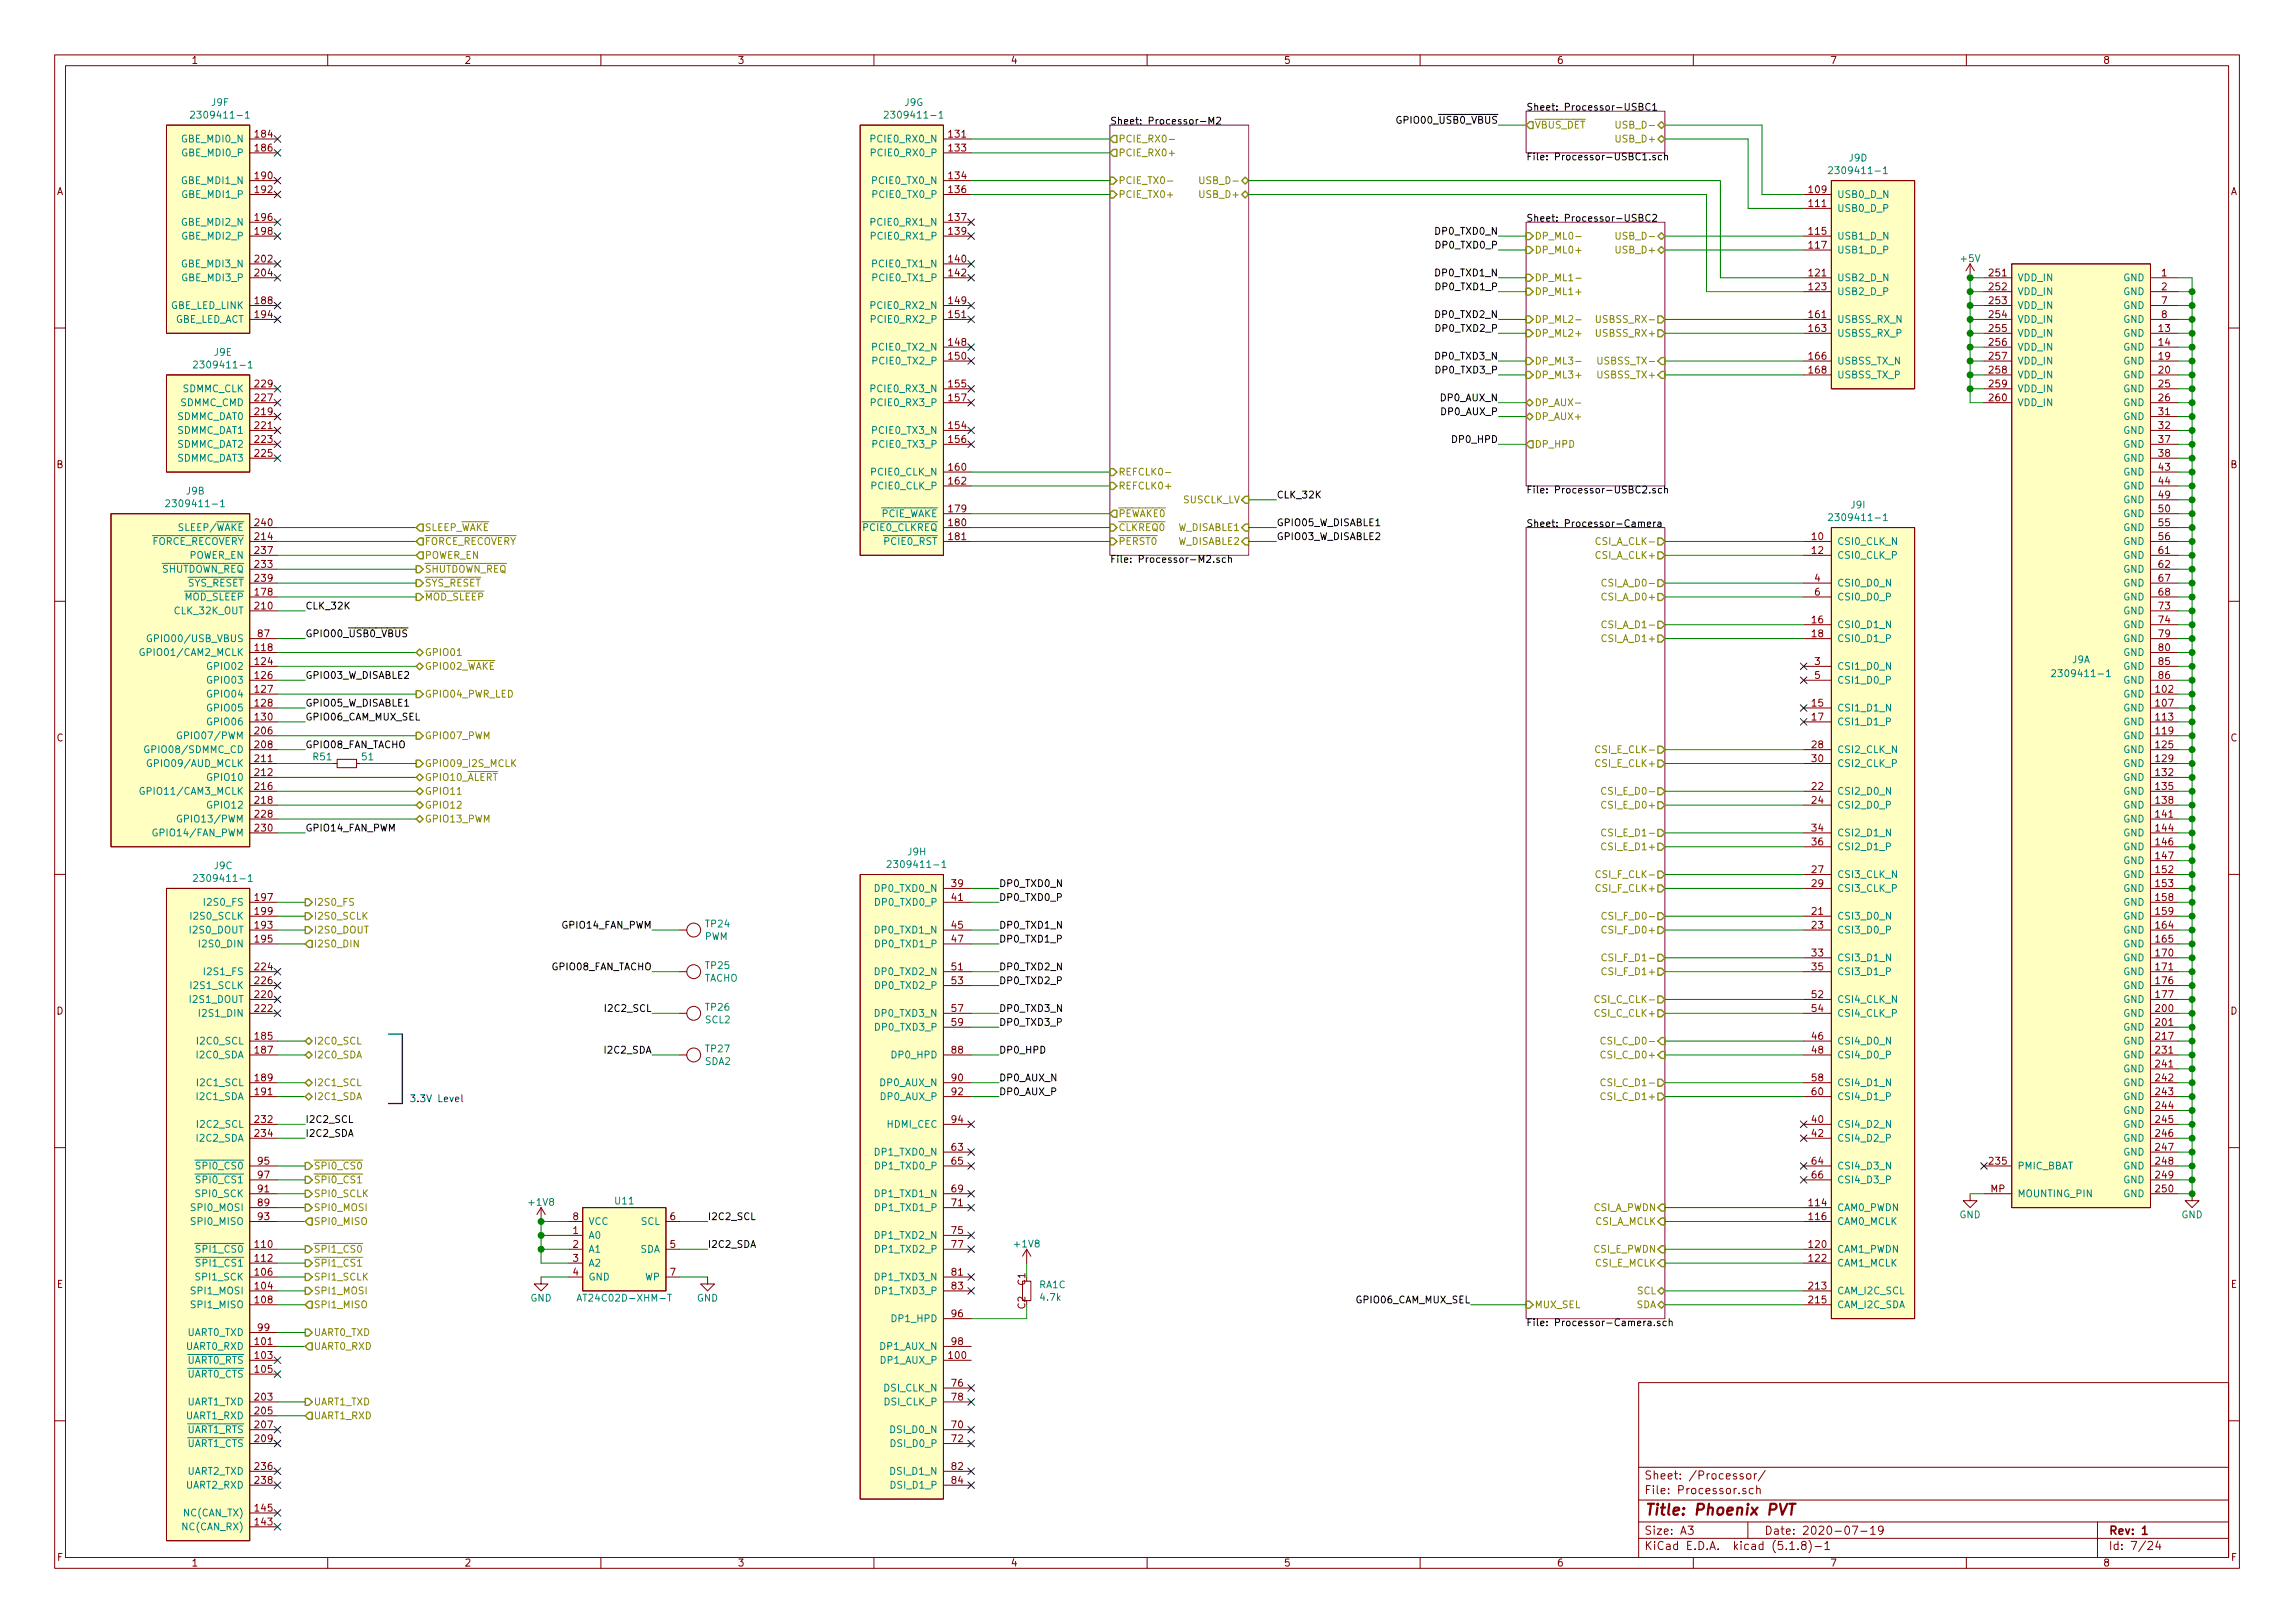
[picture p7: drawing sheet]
<svg xmlns="http://www.w3.org/2000/svg" width="420mm" height="297mm" viewBox="0 0 420 297" stroke-linecap="round" stroke-linejoin="round" font-family="sans-serif">
<defs><g id="words">
<text font-size="2.8" fill="#840000" x="301" y="277.3">Title: Phoenix PVT</text>
<g font-size="2.1" fill="#840000">
<text x="301" y="273.5">File: Processor.sch</text>
<text x="301" y="270.8">Sheet: /Processor/</text>
<text x="301" y="280.9">Size: A3</text>
<text x="323" y="280.9">Date: 2020-07-19</text>
<text x="386" y="280.9">Rev: 1</text>
<text x="301" y="283.7">KiCad E.D.A. kicad (5.1.8)-1</text>
<text x="386" y="283.7">Id: 7/24</text>
</g>
<g font-size="1.8" fill="#840000">
<text x="35" y="11.7">1</text>
<text x="85" y="11.7">2</text>
<text x="135" y="11.7">3</text>
<text x="185" y="11.7">4</text>
<text x="235" y="11.7">5</text>
<text x="285" y="11.7">6</text>
<text x="335" y="11.7">7</text>
<text x="385" y="11.7">8</text>
<text x="46.8" y="25.2">184</text>
<text x="46.8" y="27.7">186</text>
<text x="173.8" y="25.2">131</text>
<text x="173.8" y="27.7">133</text>
<text x="10.4" y="35.7">A</text>
<text x="46.8" y="32.8">190</text>
<text x="46.8" y="35.3">192</text>
<text x="173.8" y="32.8">134</text>
<text x="173.8" y="35.3">136</text>
<text x="331.3" y="35.3">109</text>
<text x="408.4" y="35.7">A</text>
<text x="46.8" y="40.4">196</text>
<text x="173.8" y="40.4">137</text>
<text x="331.3" y="37.9">111</text>
<text x="46.8" y="43">198</text>
<text x="173.8" y="43">139</text>
<text x="331.3" y="43">115</text>
<text x="331.3" y="45.5">117</text>
<text x="46.8" y="48">202</text>
<text x="46.8" y="50.6">204</text>
<text x="173.8" y="48">140</text>
<text x="173.8" y="50.6">142</text>
<text x="331.3" y="50.6">121</text>
<text x="331.3" y="53.1">123</text>
<text x="364.3" y="50.6">251</text>
<text x="364.3" y="53.1">252</text>
<text x="395.8" y="50.6">1</text>
<text x="395.8" y="53.1">2</text>
<text x="46.8" y="55.7">188</text>
<text x="46.8" y="58.2">194</text>
<text x="173.8" y="55.7">149</text>
<text x="173.8" y="58.2">151</text>
<text x="331.3" y="58.2">161</text>
<text x="364.3" y="55.7">253</text>
<text x="364.3" y="58.2">254</text>
<text x="395.8" y="55.7">7</text>
<text x="395.8" y="58.2">8</text>
<text x="173.8" y="63.3">148</text>
<text x="173.8" y="65.8">150</text>
<text x="331.3" y="60.7">163</text>
<text x="331.3" y="65.8">166</text>
<text x="364.3" y="60.7">255</text>
<text x="364.3" y="63.3">256</text>
<text x="364.3" y="65.8">257</text>
<text x="395.3" y="60.7">13</text>
<text x="395.3" y="63.3">14</text>
<text x="395.3" y="65.8">19</text>
<text x="46.8" y="70.9">229</text>
<text x="173.8" y="70.9">155</text>
<text x="331.3" y="68.4">168</text>
<text x="364.3" y="68.4">258</text>
<text x="364.3" y="70.9">259</text>
<text x="395.3" y="68.4">20</text>
<text x="395.3" y="70.9">25</text>
<text x="46.8" y="76">219</text>
<text x="46.8" y="73.4">227</text>
<text x="173.8" y="73.4">157</text>
<text x="364.3" y="73.4">260</text>
<text x="395.3" y="73.4">26</text>
<text x="395.3" y="76">31</text>
<text x="46.8" y="78.5">221</text>
<text x="46.8" y="81.1">223</text>
<text x="46.8" y="83.6">225</text>
<text x="173.8" y="78.5">154</text>
<text x="173.8" y="81.1">156</text>
<text x="395.3" y="78.5">32</text>
<text x="395.3" y="81.1">37</text>
<text x="395.3" y="83.6">38</text>
<text x="10.4" y="85.7">B</text>
<text x="173.8" y="86.1">160</text>
<text x="173.8" y="88.7">162</text>
<text x="395.3" y="86.1">43</text>
<text x="395.3" y="88.7">44</text>
<text x="408.4" y="85.7">B</text>
<text x="173.8" y="93.8">179</text>
<text x="395.3" y="91.2">49</text>
<text x="395.3" y="93.8">50</text>
<text x="46.8" y="98.8">214</text>
<text x="46.8" y="101.4">237</text>
<text x="46.8" y="96.3">240</text>
<text x="173.8" y="96.3">180</text>
<text x="173.8" y="98.8">181</text>
<text x="331.8" y="98.8">10</text>
<text x="331.8" y="101.4">12</text>
<text x="395.3" y="96.3">55</text>
<text x="395.3" y="98.8">56</text>
<text x="395.3" y="101.4">61</text>
<text x="46.8" y="103.9">233</text>
<text x="46.8" y="106.5">239</text>
<text x="332.3" y="106.5">4</text>
<text x="395.3" y="103.9">62</text>
<text x="395.3" y="106.5">67</text>
<text x="46.8" y="109">178</text>
<text x="46.8" y="111.5">210</text>
<text x="332.3" y="109">6</text>
<text x="395.3" y="109">68</text>
<text x="395.3" y="111.5">73</text>
<text x="46.8" y="119.2">118</text>
<text x="47.3" y="116.6">87</text>
<text x="331.8" y="114.1">16</text>
<text x="331.8" y="116.6">18</text>
<text x="395.3" y="114.1">74</text>
<text x="395.3" y="116.6">79</text>
<text x="395.3" y="119.2">80</text>
<text x="46.8" y="121.7">124</text>
<text x="46.8" y="124.2">126</text>
<text x="332.3" y="121.7">3</text>
<text x="332.3" y="124.2">5</text>
<text x="395.3" y="121.7">85</text>
<text x="395.3" y="124.2">86</text>
<text x="46.8" y="126.8">127</text>
<text x="46.8" y="129.3">128</text>
<text x="46.8" y="131.9">130</text>
<text x="331.8" y="129.3">15</text>
<text x="331.8" y="131.9">17</text>
<text x="394.8" y="126.8">102</text>
<text x="394.8" y="129.3">107</text>
<text x="394.8" y="131.9">113</text>
<text x="10.4" y="135.7">C</text>
<text x="46.8" y="134.4">206</text>
<text x="46.8" y="136.9">208</text>
<text x="331.8" y="136.9">28</text>
<text x="394.8" y="134.4">119</text>
<text x="394.8" y="136.9">125</text>
<text x="408.4" y="135.7">C</text>
<text x="46.8" y="139.5">211</text>
<text x="46.8" y="142">212</text>
<text x="331.8" y="139.5">30</text>
<text x="394.8" y="139.5">129</text>
<text x="394.8" y="142">132</text>
<text x="46.8" y="144.6">216</text>
<text x="46.8" y="147.1">218</text>
<text x="46.8" y="149.6">228</text>
<text x="331.8" y="144.6">22</text>
<text x="331.8" y="147.1">24</text>
<text x="394.8" y="144.6">135</text>
<text x="394.8" y="147.1">138</text>
<text x="394.8" y="149.6">141</text>
<text x="46.8" y="152.2">230</text>
<text x="331.8" y="152.2">34</text>
<text x="331.8" y="154.7">36</text>
<text x="394.8" y="152.2">144</text>
<text x="394.8" y="154.7">146</text>
<text x="331.8" y="159.8">27</text>
<text x="394.8" y="157.3">147</text>
<text x="394.8" y="159.8">152</text>
<text x="46.8" y="164.9">197</text>
<text x="46.8" y="167.4">199</text>
<text x="174.3" y="162.3">39</text>
<text x="174.3" y="164.9">41</text>
<text x="331.8" y="167.4">21</text>
<text x="331.8" y="162.3">29</text>
<text x="394.8" y="162.3">153</text>
<text x="394.8" y="164.9">158</text>
<text x="394.8" y="167.4">159</text>
<text x="46.8" y="170">193</text>
<text x="46.8" y="172.5">195</text>
<text x="174.3" y="170">45</text>
<text x="174.3" y="172.5">47</text>
<text x="331.8" y="170">23</text>
<text x="394.8" y="170">164</text>
<text x="394.8" y="172.5">165</text>
<text x="46.8" y="177.6">224</text>
<text x="174.3" y="177.6">51</text>
<text x="331.8" y="175">33</text>
<text x="331.8" y="177.6">35</text>
<text x="394.8" y="175">170</text>
<text x="394.8" y="177.6">171</text>
<text x="10.4" y="185.7">D</text>
<text x="46.8" y="182.7">220</text>
<text x="46.8" y="185.2">222</text>
<text x="46.8" y="180.1">226</text>
<text x="174.3" y="180.1">53</text>
<text x="174.3" y="185.2">57</text>
<text x="331.8" y="182.7">52</text>
<text x="331.8" y="185.2">54</text>
<text x="394.8" y="180.1">176</text>
<text x="394.8" y="182.7">177</text>
<text x="394.8" y="185.2">200</text>
<text x="408.4" y="185.7">D</text>
<text x="46.8" y="190.3">185</text>
<text x="174.3" y="187.7">59</text>
<text x="331.8" y="190.3">46</text>
<text x="394.8" y="187.7">201</text>
<text x="394.8" y="190.3">217</text>
<text x="46.8" y="192.8">187</text>
<text x="46.8" y="197.9">189</text>
<text x="174.3" y="192.8">88</text>
<text x="174.3" y="197.9">90</text>
<text x="331.8" y="192.8">48</text>
<text x="331.8" y="197.9">58</text>
<text x="394.8" y="192.8">231</text>
<text x="394.8" y="195.4">241</text>
<text x="394.8" y="197.9">242</text>
<text x="46.8" y="200.4">191</text>
<text x="174.3" y="200.4">92</text>
<text x="331.8" y="200.4">60</text>
<text x="394.8" y="200.4">243</text>
<text x="394.8" y="203">244</text>
<text x="46.8" y="205.5">232</text>
<text x="46.8" y="208.1">234</text>
<text x="174.3" y="205.5">94</text>
<text x="331.8" y="205.5">40</text>
<text x="331.8" y="208.1">42</text>
<text x="394.8" y="205.5">245</text>
<text x="394.8" y="208.1">246</text>
<text x="47.3" y="213.1">95</text>
<text x="47.3" y="215.7">97</text>
<text x="174.3" y="210.6">63</text>
<text x="174.3" y="213.1">65</text>
<text x="331.8" y="213.1">64</text>
<text x="331.8" y="215.7">66</text>
<text x="364.3" y="213.1">235</text>
<text x="394.8" y="210.6">247</text>
<text x="394.8" y="213.1">248</text>
<text x="394.8" y="215.7">249</text>
<text x="47.3" y="220.8">89</text>
<text x="47.3" y="218.2">91</text>
<text x="174.3" y="218.2">69</text>
<text x="174.3" y="220.8">71</text>
<text x="331.3" y="220.8">114</text>
<text x="364.4" y="218.2">MP</text>
<text x="394.8" y="218.2">250</text>
<text x="47.3" y="223.3">93</text>
<text x="104.9" y="225.8">1</text>
<text x="104.9" y="223.3">8</text>
<text x="122.7" y="223.3">6</text>
<text x="174.3" y="225.8">75</text>
<text x="331.3" y="223.3">116</text>
<text x="46.8" y="233.5">106</text>
<text x="46.8" y="228.4">110</text>
<text x="46.8" y="230.9">112</text>
<text x="104.9" y="228.4">2</text>
<text x="104.9" y="230.9">3</text>
<text x="104.9" y="233.5">4</text>
<text x="122.7" y="228.4">5</text>
<text x="122.7" y="233.5">7</text>
<text x="174.3" y="228.4">77</text>
<text x="174.3" y="233.5">81</text>
<text x="331.3" y="228.4">120</text>
<text x="331.3" y="230.9">122</text>
<text x="10.4" y="235.7">E</text>
<text x="46.8" y="236">104</text>
<text x="46.8" y="238.5">108</text>
<text x="174.3" y="236">83</text>
<text x="187.7" y="239.5" transform="rotate(-90 187.7 239.5)">C2</text>
<text x="187.7" y="235.2" transform="rotate(-90 187.7 235.2)">C1</text>
<text x="331.3" y="236">213</text>
<text x="331.3" y="238.5">215</text>
<text x="408.4" y="235.7">E</text>
<text x="47.3" y="243.6">99</text>
<text x="174.3" y="241.1">96</text>
<text x="46.8" y="246.2">101</text>
<text x="46.8" y="248.7">103</text>
<text x="46.8" y="251.2">105</text>
<text x="173.8" y="248.7">100</text>
<text x="174.3" y="246.2">98</text>
<text x="46.8" y="256.3">203</text>
<text x="174.3" y="253.8">76</text>
<text x="174.3" y="256.3">78</text>
<text x="46.8" y="258.9">205</text>
<text x="46.8" y="261.4">207</text>
<text x="46.8" y="263.9">209</text>
<text x="174.3" y="261.4">70</text>
<text x="174.3" y="263.9">72</text>
<text x="46.8" y="269">236</text>
<text x="174.3" y="269">82</text>
<text x="46.8" y="271.6">238</text>
<text x="174.3" y="271.6">84</text>
<text x="46.8" y="279.2">143</text>
<text x="46.8" y="276.6">145</text>
<text x="10.5" y="285.7">F</text>
<text x="35" y="286.7">1</text>
<text x="85" y="286.7">2</text>
<text x="135" y="286.7">3</text>
<text x="185" y="286.7">4</text>
<text x="235" y="286.7">5</text>
<text x="285" y="286.7">6</text>
<text x="335" y="286.7">7</text>
<text x="385" y="286.7">8</text>
<text x="408.5" y="285.7">F</text>
</g>
<g font-size="1.8" fill="#008484">
<text x="36.1" y="21.7">2309411-1</text>
<text x="38.8" y="19.4">J9F</text>
<text x="163.1" y="21.7">2309411-1</text>
<text x="165.6" y="19.4">J9G</text>
<text x="33.4" y="26.1">GBE_MDI0_N</text>
<text x="33.5" y="28.6">GBE_MDI0_P</text>
<text x="159.9" y="26.1">PCIE0_RX0_N</text>
<text x="160" y="28.6">PCIE0_RX0_P</text>
<text x="338.5" y="29.6">J9D</text>
<text x="33.4" y="33.7">GBE_MDI1_N</text>
<text x="160.1" y="33.7">PCIE0_TX0_N</text>
<text x="335.9" y="31.9">2309411-1</text>
<text x="33.4" y="41.3">GBE_MDI2_N</text>
<text x="33.5" y="36.2">GBE_MDI1_P</text>
<text x="159.9" y="41.3">PCIE0_RX1_N</text>
<text x="160.2" y="36.2">PCIE0_TX0_P</text>
<text x="336.3" y="36.2">USB0_D_N</text>
<text x="336.3" y="38.8">USB0_D_P</text>
<text x="33.5" y="43.9">GBE_MDI2_P</text>
<text x="160" y="43.9">PCIE0_RX1_P</text>
<text x="336.3" y="43.9">USB1_D_N</text>
<text x="336.3" y="46.4">USB1_D_P</text>
<text x="359.1" y="48">+5V</text>
<text x="33.4" y="48.9">GBE_MDI3_N</text>
<text x="33.5" y="51.5">GBE_MDI3_P</text>
<text x="160.1" y="48.9">PCIE0_TX1_N</text>
<text x="160.2" y="51.5">PCIE0_TX1_P</text>
<text x="336.3" y="51.5">USB2_D_N</text>
<text x="369.3" y="51.5">VDD_IN</text>
<text x="388.7" y="51.5">GND</text>
<text x="31.2" y="56.6">GBE_LED_LINK</text>
<text x="31.7" y="59.1">GBE_LED_ACT</text>
<text x="159.9" y="56.6">PCIE0_RX2_N</text>
<text x="160" y="59.1">PCIE0_RX2_P</text>
<text x="336.3" y="54">USB2_D_P</text>
<text x="336.3" y="59.1">USBSS_RX_N</text>
<text x="369.3" y="54">VDD_IN</text>
<text x="369.3" y="56.6">VDD_IN</text>
<text x="369.3" y="59.1">VDD_IN</text>
<text x="388.7" y="54">GND</text>
<text x="388.7" y="56.6">GND</text>
<text x="388.7" y="59.1">GND</text>
<text x="39.2" y="65.1">J9E</text>
<text x="160.1" y="64.2">PCIE0_TX2_N</text>
<text x="336.3" y="61.6">USBSS_RX_P</text>
<text x="369.3" y="61.6">VDD_IN</text>
<text x="369.3" y="64.2">VDD_IN</text>
<text x="388.7" y="61.6">GND</text>
<text x="388.7" y="64.2">GND</text>
<text x="33.4" y="71.8">SDMMC_CLK</text>
<text x="36.6" y="67.4">2309411-1</text>
<text x="159.9" y="71.8">PCIE0_RX3_N</text>
<text x="160.2" y="66.7">PCIE0_TX2_P</text>
<text x="336.3" y="66.7">USBSS_TX_N</text>
<text x="336.3" y="69.3">USBSS_TX_P</text>
<text x="369.3" y="66.7">VDD_IN</text>
<text x="369.3" y="69.3">VDD_IN</text>
<text x="369.3" y="71.8">VDD_IN</text>
<text x="388.7" y="66.7">GND</text>
<text x="388.7" y="69.3">GND</text>
<text x="388.7" y="71.8">GND</text>
<text x="32.4" y="76.9">SDMMC_DAT0</text>
<text x="33" y="74.3">SDMMC_CMD</text>
<text x="160" y="74.3">PCIE0_RX3_P</text>
<text x="369.3" y="74.3">VDD_IN</text>
<text x="388.7" y="74.3">GND</text>
<text x="388.7" y="76.9">GND</text>
<text x="32.4" y="79.4">SDMMC_DAT1</text>
<text x="32.4" y="82">SDMMC_DAT2</text>
<text x="160.1" y="79.4">PCIE0_TX3_N</text>
<text x="160.2" y="82">PCIE0_TX3_P</text>
<text x="388.7" y="79.4">GND</text>
<text x="388.7" y="82">GND</text>
<text x="32.4" y="84.5">SDMMC_DAT3</text>
<text x="159.7" y="87">PCIE0_CLK_N</text>
<text x="159.8" y="89.6">PCIE0_CLK_P</text>
<text x="388.7" y="84.5">GND</text>
<text x="388.7" y="87">GND</text>
<text x="388.7" y="89.6">GND</text>
<text x="31.5" y="92.8">2309411-1</text>
<text x="34.1" y="90.5">J9B</text>
<text x="161.2" y="94.7">PCIE_WAKE</text>
<text x="335.9" y="95.4">2309411-1</text>
<text x="338.9" y="93.1">J9I</text>
<text x="388.7" y="92.1">GND</text>
<text x="388.7" y="94.7">GND</text>
<text x="27.6" y="99.7">FORCE_RECOVERY</text>
<text x="33" y="97.2">SLEEP/WAKE</text>
<text x="158.1" y="97.2">PCIE0_CLKREQ</text>
<text x="162.1" y="99.7">PCIE0_RST</text>
<text x="336.3" y="99.7">CSI0_CLK_N</text>
<text x="388.7" y="97.2">GND</text>
<text x="388.7" y="99.7">GND</text>
<text x="29.5" y="104.8">SHUTDOWN_REQ</text>
<text x="34.3" y="107.4">SYS_RESET</text>
<text x="34.6" y="102.3">POWER_EN</text>
<text x="336.3" y="102.3">CSI0_CLK_P</text>
<text x="336.3" y="107.4">CSI0_D0_N</text>
<text x="388.7" y="102.3">GND</text>
<text x="388.7" y="104.8">GND</text>
<text x="388.7" y="107.4">GND</text>
<text x="32.1" y="112.4">CLK_32K_OUT</text>
<text x="33.8" y="109.9">MOD_SLEEP</text>
<text x="336.3" y="109.9">CSI0_D0_P</text>
<text x="388.7" y="109.9">GND</text>
<text x="388.7" y="112.4">GND</text>
<text x="28.2" y="117.5">GPIO00/USB_VBUS</text>
<text x="336.3" y="115">CSI0_D1_N</text>
<text x="336.3" y="117.5">CSI0_D1_P</text>
<text x="388.7" y="115">GND</text>
<text x="388.7" y="117.5">GND</text>
<text x="26.7" y="120.1">GPIO01/CAM2_MCLK</text>
<text x="38.3" y="122.6">GPIO02</text>
<text x="38.3" y="125.1">GPIO03</text>
<text x="336.3" y="122.6">CSI1_D0_N</text>
<text x="336.3" y="125.1">CSI1_D0_P</text>
<text x="376.8" y="123.9">2309411-1</text>
<text x="379.4" y="121.4">J9A</text>
<text x="388.7" y="120.1">GND</text>
<text x="388.7" y="122.6">GND</text>
<text x="388.7" y="125.1">GND</text>
<text x="38.3" y="127.7">GPIO04</text>
<text x="38.3" y="130.2">GPIO05</text>
<text x="336.3" y="130.2">CSI1_D1_N</text>
<text x="388.7" y="127.7">GND</text>
<text x="388.7" y="130.2">GND</text>
<text x="27.6" y="137.8">GPIO08/SDMMC_CD</text>
<text x="33.5" y="135.3">GPIO07/PWM</text>
<text x="38.3" y="132.8">GPIO06</text>
<text x="336.3" y="132.8">CSI1_D1_P</text>
<text x="336.3" y="137.8">CSI2_CLK_N</text>
<text x="388.7" y="132.8">GND</text>
<text x="388.7" y="135.3">GND</text>
<text x="388.7" y="137.8">GND</text>
<text x="27.9" y="140.4">GPIO09/AUD_MCLK</text>
<text x="38.3" y="142.9">GPIO10</text>
<text x="57.4" y="139.2">R51</text>
<text x="66.3" y="139.2">51</text>
<text x="336.3" y="140.4">CSI2_CLK_P</text>
<text x="388.7" y="140.4">GND</text>
<text x="388.7" y="142.9">GND</text>
<text x="26.7" y="145.5">GPIO11/CAM3_MCLK</text>
<text x="38.3" y="148">GPIO12</text>
<text x="336.3" y="145.5">CSI2_D0_N</text>
<text x="336.3" y="148">CSI2_D0_P</text>
<text x="388.7" y="145.5">GND</text>
<text x="388.7" y="148">GND</text>
<text x="28.9" y="153.1">GPIO14/FAN_PWM</text>
<text x="33.5" y="150.5">GPIO13/PWM</text>
<text x="336.3" y="153.1">CSI2_D1_N</text>
<text x="336.3" y="155.6">CSI2_D1_P</text>
<text x="388.7" y="150.5">GND</text>
<text x="388.7" y="153.1">GND</text>
<text x="388.7" y="155.6">GND</text>
<text x="36.6" y="161.4">2309411-1</text>
<text x="39.2" y="159.1">J9C</text>
<text x="163.6" y="158.9">2309411-1</text>
<text x="166.2" y="156.6">J9H</text>
<text x="336.3" y="160.7">CSI3_CLK_N</text>
<text x="388.7" y="158.2">GND</text>
<text x="388.7" y="160.7">GND</text>
<text x="37.8" y="165.8">I2S0_FS</text>
<text x="160.5" y="163.2">DP0_TXD0_N</text>
<text x="160.6" y="165.8">DP0_TXD0_P</text>
<text x="336.3" y="163.2">CSI3_CLK_P</text>
<text x="388.7" y="163.2">GND</text>
<text x="388.7" y="165.8">GND</text>
<text x="35.1" y="170.9">I2S0_DOUT</text>
<text x="35.3" y="168.3">I2S0_SCLK</text>
<text x="37" y="173.4">I2S0_DIN</text>
<text x="129" y="172">PWM</text>
<text x="129.3" y="169.7">TP24</text>
<text x="160.5" y="170.9">DP0_TXD1_N</text>
<text x="160.6" y="173.4">DP0_TXD1_P</text>
<text x="336.3" y="168.3">CSI3_D0_N</text>
<text x="336.3" y="170.9">CSI3_D0_P</text>
<text x="388.7" y="168.3">GND</text>
<text x="388.7" y="170.9">GND</text>
<text x="388.7" y="173.4">GND</text>
<text x="37.8" y="178.5">I2S1_FS</text>
<text x="128.9" y="179.7">TACHO</text>
<text x="129.3" y="177.4">TP25</text>
<text x="160.5" y="178.5">DP0_TXD2_N</text>
<text x="336.3" y="175.9">CSI3_D1_N</text>
<text x="336.3" y="178.5">CSI3_D1_P</text>
<text x="388.7" y="175.9">GND</text>
<text x="388.7" y="178.5">GND</text>
<text x="35.1" y="183.6">I2S1_DOUT</text>
<text x="35.3" y="181">I2S1_SCLK</text>
<text x="129.3" y="185">TP26</text>
<text x="160.6" y="181">DP0_TXD2_P</text>
<text x="336.3" y="183.6">CSI4_CLK_N</text>
<text x="388.7" y="181">GND</text>
<text x="388.7" y="183.6">GND</text>
<text x="36.4" y="191.2">I2C0_SCL</text>
<text x="37" y="186.1">I2S1_DIN</text>
<text x="129.2" y="187.3">SCL2</text>
<text x="160.5" y="186.1">DP0_TXD3_N</text>
<text x="160.6" y="188.6">DP0_TXD3_P</text>
<text x="336.3" y="191.2">CSI4_D0_N</text>
<text x="336.3" y="186.1">CSI4_CLK_P</text>
<text x="388.7" y="186.1">GND</text>
<text x="388.7" y="188.6">GND</text>
<text x="388.7" y="191.2">GND</text>
<text x="36.2" y="193.7">I2C0_SDA</text>
<text x="129.1" y="194.9">SDA2</text>
<text x="129.3" y="192.6">TP27</text>
<text x="163.6" y="193.7">DP0_HPD</text>
<text x="336.3" y="193.7">CSI4_D0_P</text>
<text x="388.7" y="193.7">GND</text>
<text x="388.7" y="196.3">GND</text>
<text x="36.2" y="201.3">I2C1_SDA</text>
<text x="36.4" y="198.8">I2C1_SCL</text>
<text x="161.3" y="198.8">DP0_AUX_N</text>
<text x="161.4" y="201.3">DP0_AUX_P</text>
<text x="336.3" y="198.8">CSI4_D1_N</text>
<text x="336.3" y="201.3">CSI4_D1_P</text>
<text x="388.7" y="198.8">GND</text>
<text x="388.7" y="201.3">GND</text>
<text x="388.7" y="203.9">GND</text>
<text x="36.2" y="209">I2C2_SDA</text>
<text x="36.4" y="206.4">I2C2_SCL</text>
<text x="162.5" y="206.4">HDMI_CEC</text>
<text x="336.3" y="206.4">CSI4_D2_N</text>
<text x="336.3" y="209">CSI4_D2_P</text>
<text x="388.7" y="206.4">GND</text>
<text x="388.7" y="209">GND</text>
<text x="36.4" y="214">SPI0_CS0</text>
<text x="160.5" y="211.5">DP1_TXD0_N</text>
<text x="160.6" y="214">DP1_TXD0_P</text>
<text x="336.3" y="214">CSI4_D3_N</text>
<text x="369.3" y="214">PMIC_BBAT</text>
<text x="388.7" y="211.5">GND</text>
<text x="388.7" y="214">GND</text>
<text x="35.4" y="221.7">SPI0_MOSI</text>
<text x="36.1" y="219.1">SPI0_SCK</text>
<text x="36.4" y="216.6">SPI0_CS1</text>
<text x="97" y="220.7">+1V8</text>
<text x="112.7" y="220.4">U11</text>
<text x="160.5" y="219.1">DP1_TXD1_N</text>
<text x="160.6" y="221.7">DP1_TXD1_P</text>
<text x="336.3" y="221.7">CAM0_PWDN</text>
<text x="336.3" y="216.6">CSI4_D3_P</text>
<text x="369.3" y="219.1">MOUNTING_PIN</text>
<text x="388.7" y="216.6">GND</text>
<text x="388.7" y="219.1">GND</text>
<text x="35.4" y="224.2">SPI0_MISO</text>
<text x="107.7" y="226.7">A0</text>
<text x="107.7" y="224.2">VCC</text>
<text x="117.4" y="224.2">SCL</text>
<text x="160.5" y="226.7">DP1_TXD2_N</text>
<text x="336.3" y="224.2">CAM0_MCLK</text>
<text x="358.7" y="223">GND</text>
<text x="399.4" y="223">GND</text>
<text x="36.4" y="229.3">SPI1_CS0</text>
<text x="36.4" y="231.8">SPI1_CS1</text>
<text x="107.7" y="229.3">A1</text>
<text x="107.7" y="231.8">A2</text>
<text x="117.2" y="229.3">SDA</text>
<text x="160.6" y="229.3">DP1_TXD2_P</text>
<text x="185.9" y="228.3">+1V8</text>
<text x="336.3" y="229.3">CAM1_PWDN</text>
<text x="336.3" y="231.8">CAM1_MCLK</text>
<text x="35.4" y="236.9">SPI1_MOSI</text>
<text x="35.4" y="239.4">SPI1_MISO</text>
<text x="36.1" y="234.4">SPI1_SCK</text>
<text x="97.1" y="238.2">GND</text>
<text x="106.8" y="238.2">AT24C02D-XHM-T</text>
<text x="107.7" y="234.4">GND</text>
<text x="118.1" y="234.4">WP</text>
<text x="127.6" y="238.2">GND</text>
<text x="160.5" y="234.4">DP1_TXD3_N</text>
<text x="160.6" y="236.9">DP1_TXD3_P</text>
<text x="190.3" y="235.8">RA1C</text>
<text x="190.6" y="238.1">4.7k</text>
<text x="336.3" y="236.9">CAM_I2C_SCL</text>
<text x="336.3" y="239.4">CAM_I2C_SDA</text>
<text x="34.3" y="244.5">UART0_TXD</text>
<text x="163.6" y="242">DP1_HPD</text>
<text x="34.1" y="247.1">UART0_RXD</text>
<text x="34.3" y="249.6">UART0_RTS</text>
<text x="161.3" y="247.1">DP1_AUX_N</text>
<text x="161.4" y="249.6">DP1_AUX_P</text>
<text x="34.3" y="252.1">UART0_CTS</text>
<text x="34.3" y="257.2">UART1_TXD</text>
<text x="161.9" y="254.7">DSI_CLK_N</text>
<text x="162" y="257.2">DSI_CLK_P</text>
<text x="34.1" y="259.8">UART1_RXD</text>
<text x="34.3" y="262.3">UART1_RTS</text>
<text x="163.2" y="262.3">DSI_D0_N</text>
<text x="34.3" y="264.8">UART1_CTS</text>
<text x="34.3" y="269.9">UART2_TXD</text>
<text x="163.2" y="269.9">DSI_D1_N</text>
<text x="163.3" y="264.8">DSI_D0_P</text>
<text x="34.1" y="272.5">UART2_RXD</text>
<text x="163.3" y="272.5">DSI_D1_P</text>
<text x="33.7" y="280.1">NC(CAN_RX)</text>
<text x="33.9" y="277.5">NC(CAN_TX)</text>
</g>
<g font-size="1.8">
<text x="203.2" y="22.8">Sheet: Processor-M2</text>
<text x="256.3" y="22.6">GPIO00_USB0_VBUS</text>
<text x="279.4" y="20.3">Sheet: Processor-USBC1</text>
<text x="279.4" y="29.3">File: Processor-USBC1.sch</text>
<text x="279.4" y="40.6">Sheet: Processor-USBC2</text>
<text x="263.1" y="43">DP0_TXD0_N</text>
<text x="263.2" y="45.5">DP0_TXD0_P</text>
<text x="263.1" y="50.6">DP0_TXD1_N</text>
<text x="263.2" y="53.1">DP0_TXD1_P</text>
<text x="263.1" y="58.2">DP0_TXD2_N</text>
<text x="263.1" y="65.8">DP0_TXD3_N</text>
<text x="263.2" y="60.7">DP0_TXD2_P</text>
<text x="263.2" y="68.4">DP0_TXD3_P</text>
<text x="263.9" y="73.4">DP0_AUX_N</text>
<text x="264" y="76">DP0_AUX_P</text>
<text x="266.2" y="81.1">DP0_HPD</text>
<text x="233.7" y="91.2">CLK_32K</text>
<text x="279.4" y="90.3">File: Processor-USBC2.sch</text>
<text x="233.7" y="98.8">GPIO03_W_DISABLE2</text>
<text x="233.7" y="96.3">GPIO05_W_DISABLE1</text>
<text x="279.4" y="96.5">Sheet: Processor-Camera</text>
<text x="203.2" y="103">File: Processor-M2.sch</text>
<text x="55.9" y="111.5">CLK_32K</text>
<text x="55.9" y="116.6">GPIO00_USB0_VBUS</text>
<text x="55.9" y="124.2">GPIO03_W_DISABLE2</text>
<text x="55.9" y="131.9">GPIO06_CAM_MUX_SEL</text>
<text x="55.9" y="129.3">GPIO05_W_DISABLE1</text>
<text x="55.9" y="136.9">GPIO08_FAN_TACHO</text>
<text x="55.9" y="152.2">GPIO14_FAN_PWM</text>
<text x="182.9" y="164.9">DP0_TXD0_P</text>
<text x="182.9" y="162.3">DP0_TXD0_N</text>
<text x="103.1" y="170">GPIO14_FAN_PWM</text>
<text x="182.9" y="172.5">DP0_TXD1_P</text>
<text x="182.9" y="170">DP0_TXD1_N</text>
<text x="101.1" y="177.6">GPIO08_FAN_TACHO</text>
<text x="182.9" y="177.6">DP0_TXD2_N</text>
<text x="111.1" y="185.2">I2C2_SCL</text>
<text x="182.9" y="185.2">DP0_TXD3_N</text>
<text x="182.9" y="180.1">DP0_TXD2_P</text>
<text x="182.9" y="187.7">DP0_TXD3_P</text>
<text x="110.9" y="192.8">I2C2_SDA</text>
<text x="182.9" y="197.9">DP0_AUX_N</text>
<text x="182.9" y="192.8">DP0_HPD</text>
<text x="182.9" y="200.4">DP0_AUX_P</text>
<text x="55.9" y="208.1">I2C2_SDA</text>
<text x="55.9" y="205.5">I2C2_SCL</text>
<text x="129.5" y="223.3">I2C2_SCL</text>
<text x="129.5" y="228.4">I2C2_SDA</text>
<text x="248.5" y="238.5">GPIO06_CAM_MUX_SEL</text>
<text x="279.4" y="242.7">File: Processor-Camera.sch</text>
</g>
<g font-size="1.8" fill="#848400">
<text x="280.9" y="23.5">VBUS_DET</text>
<text x="296.7" y="23.5">USB_D-</text>
<text x="204.7" y="28.6">PCIE_RX0+</text>
<text x="204.7" y="26.1">PCIE_RX0-</text>
<text x="296.2" y="26.1">USB_D+</text>
<text x="204.7" y="33.7">PCIE_TX0-</text>
<text x="220.5" y="33.7">USB_D-</text>
<text x="204.7" y="36.2">PCIE_TX0+</text>
<text x="220" y="36.2">USB_D+</text>
<text x="280.9" y="46.4">DP_ML0+</text>
<text x="280.9" y="43.9">DP_ML0-</text>
<text x="296.2" y="46.4">USB_D+</text>
<text x="296.7" y="43.9">USB_D-</text>
<text x="280.9" y="51.5">DP_ML1-</text>
<text x="280.9" y="54">DP_ML1+</text>
<text x="280.9" y="59.1">DP_ML2-</text>
<text x="293.1" y="59.1">USBSS_RX-</text>
<text x="280.9" y="61.6">DP_ML2+</text>
<text x="292.7" y="61.6">USBSS_RX+</text>
<text x="280.9" y="69.3">DP_ML3+</text>
<text x="280.9" y="66.7">DP_ML3-</text>
<text x="292.9" y="69.3">USBSS_TX+</text>
<text x="293.3" y="66.7">USBSS_TX-</text>
<text x="280.9" y="76.9">DP_AUX+</text>
<text x="280.9" y="74.3">DP_AUX-</text>
<text x="280.9" y="82">DP_HPD</text>
<text x="204.7" y="89.6">REFCLK0+</text>
<text x="204.7" y="87">REFCLK0-</text>
<text x="204.7" y="94.7">PEWAKE0</text>
<text x="216.6" y="92.1">SUSCLK_LV</text>
<text x="77.7" y="99.7">FORCE_RECOVERY</text>
<text x="77.7" y="97.2">SLEEP_WAKE</text>
<text x="204.7" y="97.2">CLKREQ0</text>
<text x="204.7" y="99.7">PERST0</text>
<text x="215.7" y="99.7">W_DISABLE2</text>
<text x="215.7" y="97.2">W_DISABLE1</text>
<text x="292.9" y="99.7">CSI_A_CLK-</text>
<text x="77.7" y="107.4">SYS_RESET</text>
<text x="77.7" y="104.8">SHUTDOWN_REQ</text>
<text x="77.7" y="102.3">POWER_EN</text>
<text x="292.4" y="102.3">CSI_A_CLK+</text>
<text x="294.2" y="107.4">CSI_A_D0-</text>
<text x="77.7" y="109.9">MOD_SLEEP</text>
<text x="293.8" y="109.9">CSI_A_D0+</text>
<text x="293.8" y="117.5">CSI_A_D1+</text>
<text x="294.2" y="115">CSI_A_D1-</text>
<text x="77.7" y="120.1">GPIO01</text>
<text x="77.7" y="122.6">GPIO02_WAKE</text>
<text x="77.7" y="127.7">GPIO04_PWR_LED</text>
<text x="77.7" y="135.3">GPIO07_PWM</text>
<text x="293" y="137.8">CSI_E_CLK-</text>
<text x="77.7" y="142.9">GPIO10_ALERT</text>
<text x="77.7" y="140.4">GPIO09_I2S_MCLK</text>
<text x="292.5" y="140.4">CSI_E_CLK+</text>
<text x="77.7" y="145.5">GPIO11</text>
<text x="77.7" y="148">GPIO12</text>
<text x="293.9" y="148">CSI_E_D0+</text>
<text x="294.3" y="145.5">CSI_E_D0-</text>
<text x="77.7" y="150.5">GPIO13_PWM</text>
<text x="293.9" y="155.6">CSI_E_D1+</text>
<text x="294.3" y="153.1">CSI_E_D1-</text>
<text x="293.1" y="160.7">CSI_F_CLK-</text>
<text x="57.4" y="165.8">I2S0_FS</text>
<text x="292.6" y="163.2">CSI_F_CLK+</text>
<text x="57.4" y="173.4">I2S0_DIN</text>
<text x="57.4" y="170.9">I2S0_DOUT</text>
<text x="57.4" y="168.3">I2S0_SCLK</text>
<text x="294" y="170.9">CSI_F_D0+</text>
<text x="294.4" y="168.3">CSI_F_D0-</text>
<text x="294" y="178.5">CSI_F_D1+</text>
<text x="294.4" y="175.9">CSI_F_D1-</text>
<text x="292.9" y="183.6">CSI_C_CLK-</text>
<text x="57.4" y="191.2">I2C0_SCL</text>
<text x="292.4" y="186.1">CSI_C_CLK+</text>
<text x="294.2" y="191.2">CSI_C_D0-</text>
<text x="57.4" y="193.7">I2C0_SDA</text>
<text x="293.8" y="193.7">CSI_C_D0+</text>
<text x="57.4" y="198.8">I2C1_SCL</text>
<text x="57.4" y="201.3">I2C1_SDA</text>
<text x="293.8" y="201.3">CSI_C_D1+</text>
<text x="294.2" y="198.8">CSI_C_D1-</text>
<text x="57.4" y="214">SPI0_CS0</text>
<text x="57.4" y="219.1">SPI0_SCLK</text>
<text x="57.4" y="216.6">SPI0_CS1</text>
<text x="57.4" y="221.7">SPI0_MOSI</text>
<text x="291.7" y="221.7">CSI_A_PWDN</text>
<text x="57.4" y="224.2">SPI0_MISO</text>
<text x="292" y="224.2">CSI_A_MCLK</text>
<text x="57.4" y="229.3">SPI1_CS0</text>
<text x="57.4" y="231.8">SPI1_CS1</text>
<text x="291.8" y="229.3">CSI_E_PWDN</text>
<text x="292.1" y="231.8">CSI_E_MCLK</text>
<text x="57.4" y="239.4">SPI1_MISO</text>
<text x="57.4" y="234.4">SPI1_SCLK</text>
<text x="57.4" y="236.9">SPI1_MOSI</text>
<text x="280.9" y="239.4">MUX_SEL</text>
<text x="299.5" y="239.4">SDA</text>
<text x="299.7" y="236.9">SCL</text>
<text x="57.4" y="244.5">UART0_TXD</text>
<text x="57.4" y="247.1">UART0_RXD</text>
<text x="57.4" y="257.2">UART1_TXD</text>
<text x="57.4" y="259.8">UART1_RXD</text>
</g>
<text font-size="1.8" fill="#0000c2" x="74.9" y="201.7">3.3V Level</text>
</g></defs>
<g fill="none" stroke="#840000" stroke-width=".18">
<path d="M10 10h400v277h-400zM12 12h396v273.1h-396zM60 10v2M110 10v2M160 10v2M210 10v2M260 10v2M310 10v2M360 10v2M30.5 22.9h15.2v38.1h-15.2zM45.7 35.6h5.1M45.7 25.4h5.1"/>
<path d="M45.7 28h5.1M45.7 33.1h5.1M157.5 22.9h15.2v78.7h-15.2zM172.7 35.6h5.1M172.7 25.4h5.1M172.7 28h5.1M172.7 33.1h5.1M330.2 35.6h5.1M330.2 38.1h5.1M335.3 33.1h15.2v38.1h-15.2zM45.7 43.2h5.1M45.7 50.8h5.1"/>
<path d="M45.7 58.5h5.1M45.7 55.9h5.1M45.7 40.7h5.1M45.7 48.3h5.1M172.7 43.2h5.1M172.7 50.8h5.1M172.7 58.5h5.1M172.7 55.9h5.1M172.7 40.7h5.1M172.7 48.3h5.1M330.2 43.2h5.1M330.2 45.8h5.1"/>
<path d="M330.2 50.8h5.1M330.2 53.4h5.1M330.2 58.5h5.1M360.7 48.3l-.8 1.3M360.7 48.3v2.5M360.7 48.3l.7 1.3M363.2 50.8h5.1M363.2 53.4h5.1M363.2 58.5h5.1M363.2 55.9h5.1M368.3 48.3h25.4v172.7h-25.4zM393.7 50.8h5.1"/>
<path d="M393.7 53.4h5.1M393.7 58.5h5.1M393.7 55.9h5.1M10 60h2M30.5 68.6h15.2v17.8h-15.2zM45.7 76.2h5.1M45.7 78.8h5.1M45.7 73.7h5.1M45.7 71.2h5.1M172.7 66.1h5.1M172.7 78.8h5.1M172.7 73.7h5.1"/>
<path d="M172.7 71.2h5.1M172.7 63.5h5.1M330.2 61h5.1M330.2 66.1h5.1M330.2 68.6h5.1M363.2 61h5.1M363.2 66.1h5.1M363.2 68.6h5.1M363.2 73.7h5.1M363.2 71.2h5.1M363.2 63.5h5.1M393.7 61h5.1"/>
<path d="M393.7 66.1h5.1M393.7 68.6h5.1M393.7 76.2h5.1M393.7 78.8h5.1M393.7 73.7h5.1M393.7 71.2h5.1M393.7 63.5h5.1M408 60h2M20.3 94h25.4v61h-25.4zM45.7 99.1h5.1M45.7 96.6h5.1M45.7 81.3h5.1"/>
<path d="M45.7 83.9h5.1M172.7 99.1h5.1M172.7 96.6h5.1M172.7 81.3h5.1M172.7 86.4h5.1M172.7 88.9h5.1M172.7 94h5.1M330.2 99.1h5.1M335.3 96.6h15.2v144.7h-15.2zM393.7 99.1h5.1M393.7 96.6h5.1M393.7 81.3h5.1"/>
<path d="M393.7 83.9h5.1M393.7 86.4h5.1M393.7 88.9h5.1M393.7 91.5h5.1M393.7 94h5.1M10 110h2M45.7 119.4h5.1M45.7 109.3h5.1M45.7 111.8h5.1M45.7 104.2h5.1M45.7 101.6h5.1M45.7 106.7h5.1"/>
<path d="M45.7 116.9h5.1M330.2 109.3h5.1M330.2 101.6h5.1M330.2 106.7h5.1M330.2 116.9h5.1M330.2 114.3h5.1M393.7 119.4h5.1M393.7 109.3h5.1M393.7 111.8h5.1M393.7 104.2h5.1M393.7 101.6h5.1M393.7 106.7h5.1"/>
<path d="M393.7 116.9h5.1M393.7 114.3h5.1M408 110h2M45.7 122h5.1M45.7 124.5h5.1M45.7 127h5.1M45.7 129.6h5.1M45.7 132.1h5.1M45.7 134.7h5.1M45.7 137.2h5.1M45.7 139.7h5.1M61 139.7h.7"/>
<path d="M61.7 139h3.6v1.5h-3.6zM65.3 139.7h.7M330.2 122h5.1M330.2 124.5h5.1M330.2 129.6h5.1M330.2 132.1h5.1M330.2 137.2h5.1M330.2 139.7h5.1M393.7 122h5.1M393.7 124.5h5.1M393.7 127h5.1M393.7 129.6h5.1"/>
<path d="M393.7 132.1h5.1M393.7 134.7h5.1M393.7 137.2h5.1M393.7 139.7h5.1M45.7 142.3h5.1M45.7 144.8h5.1M45.7 147.4h5.1M45.7 149.9h5.1M45.7 152.4h5.1M330.2 144.8h5.1M330.2 147.4h5.1M330.2 152.4h5.1"/>
<path d="M330.2 155h5.1M393.7 142.3h5.1M393.7 144.8h5.1M393.7 147.4h5.1M393.7 149.9h5.1M393.7 152.4h5.1M393.7 155h5.1M393.7 157.5h5.1M10 160h2M30.5 162.6h15.2v119.4h-15.2zM45.7 170.2h5.1M45.7 172.8h5.1"/>
<path d="M45.7 165.1h5.1M45.7 167.7h5.1M45.7 177.8h5.1M124.5 170.2h1.2M124.5 177.8h1.2M157.5 160.1h15.2v114.3h-15.2zM172.7 170.2h5.1M172.7 172.8h5.1M172.7 165.1h5.1M172.7 177.8h5.1M172.7 162.6h5.1M330.2 160.1h5.1"/>
<path d="M330.2 170.2h5.1M330.2 167.7h5.1M330.2 177.8h5.1M330.2 162.6h5.1M330.2 175.3h5.1M393.7 160.1h5.1M393.7 170.2h5.1M393.7 172.8h5.1M393.7 165.1h5.1M393.7 167.7h5.1M393.7 177.8h5.1M393.7 162.6h5.1"/>
<path d="M393.7 175.3h5.1M408 160h2M45.7 190.5h5.1M45.7 193.1h5.1M45.7 198.2h5.1M45.7 182.9h5.1M45.7 185.5h5.1M45.7 180.4h5.1M124.5 193.1h1.2M124.5 185.5h1.2M172.7 193.1h5.1M172.7 198.2h5.1"/>
<path d="M172.7 185.5h5.1M172.7 180.4h5.1M172.7 188h5.1M330.2 190.5h5.1M330.2 193.1h5.1M330.2 198.2h5.1M330.2 182.9h5.1M330.2 185.5h5.1M393.7 190.5h5.1M393.7 193.1h5.1M393.7 198.2h5.1M393.7 182.9h5.1"/>
<path d="M393.7 185.5h5.1M393.7 180.4h5.1M393.7 188h5.1M393.7 195.6h5.1M10 210h2M45.7 200.7h5.1M45.7 205.8h5.1M45.7 208.3h5.1M45.7 218.5h5.1M45.7 213.4h5.1M45.7 215.9h5.1M172.7 200.7h5.1"/>
<path d="M172.7 205.8h5.1M172.7 218.5h5.1M172.7 213.4h5.1M172.7 210.9h5.1M330.2 200.7h5.1M330.2 205.8h5.1M330.2 208.3h5.1M330.2 213.4h5.1M330.2 215.9h5.1M360.7 218.5v1.2h1.2l-1.2 1.3-1.3-1.3h1.3M363.2 218.5h5.1M363.2 213.4h5.1"/>
<path d="M393.7 200.7h5.1M393.7 205.8h5.1M393.7 208.3h5.1M393.7 218.5h5.1M393.7 213.4h5.1M393.7 215.9h5.1M393.7 210.9h5.1M393.7 203.2h5.1M401.3 218.5v1.2h1.3l-1.3 1.3-1.3-1.3h1.3M408 210h2M45.7 236.3h5.1M45.7 233.7h5.1"/>
<path d="M45.7 238.8h5.1M45.7 228.6h5.1M45.7 231.2h5.1M45.7 221h5.1M45.7 223.6h5.1M99.1 233.7v1.3h1.2l-1.2 1.3-1.3-1.3h1.3M99.1 221l-.8 1.3M99.1 221v2.6M99.1 221l.7 1.3M104.1 233.7h2.6M104.1 228.6h2.6M104.1 231.2h2.6"/>
<path d="M104.1 223.6h2.6M104.1 226.1h2.6M106.7 221h15.2v15.3h-15.2zM121.9 233.7h2.6M121.9 228.6h2.6M121.9 223.6h2.6M129.5 233.7v1.3h1.3l-1.3 1.3-1.2-1.3h1.2M172.7 236.3h5.1M172.7 233.7h5.1M172.7 228.6h5.1M172.7 221h5.1M172.7 226.1h5.1"/>
<path d="M187.2 234.5h1.5v3.5h-1.5zM188 228.6l-.8 1.3M188 228.6v2.6M188 228.6l.7 1.3M330.2 236.3h5.1M330.2 238.8h5.1M330.2 228.6h5.1M330.2 231.2h5.1M330.2 221h5.1M330.2 223.6h5.1M45.7 246.4h5.1M45.7 249h5.1"/>
<path d="M45.7 251.5h5.1M45.7 256.6h5.1M45.7 259.1h5.1M45.7 243.9h5.1M172.7 246.4h5.1M172.7 249h5.1M172.7 256.6h5.1M172.7 254h5.1M172.7 241.3h5.1M300 253h108v32.1h-108zM10 260h2M45.7 279.4h5.1"/>
<path d="M45.7 276.9h5.1M45.7 261.7h5.1M45.7 264.2h5.1M45.7 269.3h5.1M45.7 271.8h5.1M172.7 261.7h5.1M172.7 264.2h5.1M172.7 269.3h5.1M172.7 271.8h5.1M300 278.5h108M300 274.5h108M300 268.5h108"/>
<path d="M309 279.3h1l-.5 .6 .4 .1v.7l-.2 .1-.7-.1M319.1 269.8l-.4-.1-.2 .2 .1 .2 .5 .2v.3h-.6M319.6 272.5l-.3-.1-.3 .2 .1 .2 .5 .2v.3h-.6M319.8 269.8l.2-.1 .5 .1v.8l-.3 .1-.4-.1zM320 278.5v3M321 272.5l-.5-.1-.3 .3 .1 .6 .2 .1 .5-.1M321.2 269.7v1M321.6 272.5l.2-.1 .4 .1v.9M321.6 269.7l-.3 .1-.1 .2M321.6 271.9v1.5M323.2 269.1l-1.3 2M339.1 279.3h1l-.6 1.5"/>
<path d="M342.5 279.7l.4-.4v1.5M344.8 279.9l-.4 .3h-.2l-.3-.3v-.3l.1-.2 .4-.1 .3 .2a1.13 1.13 0 0 1-.3 1.2l-.4 .1M384 278.5v6.6M408 260h2M60 285.1v1.9M110 285.1v1.9M160 285.1v1.9M210 285.1v1.9M260 285.1v1.9M300 281.5h108M310 285.1v1.9M327.7 283.6h.8"/>
<path d="M329.2 283.5v.1M330.1 282.7l-.3-.2 .3-.4 .5 .2-.1 .4a.52 .52 0 0 0-.6 .2 .52 .52 0 0 0 0 .6l.5 .1 .2-.1 .1-.5-.3-.3M331.2 281.9a1.71 1.71 0 0 1 0 2.3M332.3 283h1.2M334.1 282.5l.4-.4v1.5M334.1 283.6h.8M340.7 280.2h1.1M342.5 280.8h.8M360 285.1v1.9M393.2 282.3l.6-.2 .3 .4-.9 1.1h.9M395 282l-.3 1.1h.9M395.4 282.6v1"/>
<circle cx="127" cy="170.2" r="1.27"/>
<circle cx="127" cy="177.8" r="1.27"/>
<circle cx="127" cy="193.1" r="1.27"/>
<circle cx="127" cy="185.5" r="1.27"/>
</g>
<path d="M392.2 279.7l.5-.4v1.5M392.2 280.8h.9" fill="none" stroke="#840000" stroke-width=".3"/>
<path d="M325.9 275.2l.4 2 .9-2M327.6 275.2h1.1M328.2 275.2l-.3 2" fill="none" stroke="#840000" stroke-width=".41"/>
<path d="M203.2 22.9h25.4v78.7h-25.4zM279.4 20.4h25.4v7.6h-25.4zM279.4 40.7h25.4v48.2h-25.4zM279.4 96.6h25.4v144.7h-25.4z" fill="none" stroke="#840084" stroke-width=".18"/>
<g fill="none" stroke="#000" stroke-width=".18">
<path d="M300.1 19.5h.5l.2-.2-.1-.3-.6-.1v1.3h.5l.2-.1v-.4l-.3-.2M302.1 19a.6 .6 0 0 0-.9 .4 .6 .6 0 0 0 .6 .8l.3-.1M302.6 19.3l.3-.4v1.3M219.8 22.2h1M221.3 22.7v-1.3l.5 1 .4-1v1.3M222.7 21.6l.5-.2 .3 .4-.8 .9h.8M256.5 21.4a.59 .59 0 0 0-.8 .5 .59 .59 0 0 0 .8 .6v-.5h-.2M300.1 39.8h.5l.2-.2-.1-.2-.6-.2v1.3h.5l.2-.1v-.3l-.3-.3M300.8 29.3h.7M302 29.1v.2M302.1 39.4a.6 .6 0 0 0-.9 .4 .6 .6 0 0 0 .6 .7l.3-.1M302.6 39.4l.4-.2 .3 .4-.8 .9h.8"/>
<path d="M302.6 20.2h.7M303 28.5l-.3-.1-.1 .2v.2l.4 .1v.3h-.4M304.2 28.5l-.4-.1-.2 .3 .1 .5h.5M304.7 28.6l.2-.2 .3 .1 .1 .8M304.7 28v1.3M251.9 96.2h.7M300 95.7l.2-.2 .3 .1v.8M300.5 95.7l.2-.2 .3 .1 .1 .8M300.8 89.1l.4-.1 .3 .3-.1 .2-.7 .7h.8M301.6 95.9l.6-.1-.1-.2-.3-.1-.2 .2 .1 .6h.4M302 90.1v.1M302.7 95.5v.9"/>
<path d="M303 89.4h-.3l-.1 .2v.1l.4 .2v.3h-.4M303.1 95.5l-.4 .3M303.5 95.6h.5l.1 .8M304.1 95.8l-.4 .1-.2 .2v.2h.6M304.2 89.4h-.4l-.2 .2 .1 .6h.5M304.7 89.5l.2-.1h.3l.1 .8M304.7 89v1.2M73.5 114.9h1.2M74.4 115.4l-.4-.1-.2 .1v.4l.6 .3v.2l-.2 .2h-.5M222.2 102.8v.1M223.2 102.1h-.3l-.2 .2 .1 .1 .4 .2v.3h-.5M224.4 102.1h-.4l-.2 .2 .1 .6h.5"/>
<path d="M224.9 102.2l.2-.1h.3l.1 .8M224.9 101.7v1.2M74.1 129.2h.7M301.7 241.8h.5l.1 .8M302.3 242.1h-.5l-.1 .2 .1 .3h.5M302.9 242.5v.1M303.9 241.8h-.3l-.2 .2 .1 .1 .4 .2v.3h-.5M305.1 241.8h-.4l-.3 .2 .2 .6h.5M305.6 241.9l.2-.1h.3v.8M305.6 241.4v1.2"/>
</g>
<g fill="none" stroke="#848400" stroke-width=".18">
<path d="M213.7 35.7h1M213.7 33.1h1M214 28.1h1M214 25.5h1M219.7 32.3v1.1l.2 .2h.4l.1-.2v-1.1M295.9 22.2v1l.2 .3 .4-.1 .1-.2v-1M288.5 45.8h1M288.5 43.3h1M288.5 53.5h1M288.5 50.9h1M288.5 58.5h1M292.3 57.7v1.1l.2 .2h.2l.3-.2v-1.1"/>
<path d="M295.9 42.5v1l.2 .3 .4-.1 .1-.2v-1M288.4 73.8h1M288.5 61.1h1M288.5 68.7h1M288.5 66.2h1M292.5 65.4v1l.3 .2h.2l.3-.2v-1M213.4 89h1M213.4 86.5h1M293 98.5a.6 .6 0 0 0-.9 .4 .6 .6 0 0 0 .6 .8l.3-.2M83.7 120h.7M294.1 106.1a.6 .6 0 0 0-.9 .4 .6 .6 0 0 0 .6 .8l.3-.2M294.1 113.8a.6 .6 0 0 0-.9 .4 .6 .6 0 0 0 .6 .7l.3-.1"/>
<path d="M93.9 139.6l.5 .7M94.4 139l-.7 .8M292.9 136.6a.6 .6 0 0 0-.8 .4 .6 .6 0 0 0 .6 .8l.2-.2M83.7 145.4h.7M293 159.5a.6 .6 0 0 0-.9 .4 .6 .6 0 0 0 .6 .7l.3-.1M294 146.8a.51 .51 0 0 0-.6 0 .51 .51 0 0 0-.2 .6l.2 .5 .6-.1M294 144.2a.51 .51 0 0 0-.6 0 .51 .51 0 0 0-.2 .6l.2 .5 .6-.1M294 154.4a.51 .51 0 0 0-.6 0 .51 .51 0 0 0-.2 .6l.2 .5 .6-.1M294 151.9a.51 .51 0 0 0-.6-.1 .51 .51 0 0 0-.2 .7l.2 .4h.6M65.6 172v1.3l-.8-1.3v1.3M294.1 169.6a.6 .6 0 0 0-.9 .4 .6 .6 0 0 0 .6 .8l.3-.2M294.1 167.1a.6 .6 0 0 0-.9 .4 .6 .6 0 0 0 .6 .7l.3-.1"/>
<path d="M294.1 177.3a.6 .6 0 0 0-.9 .4 .6 .6 0 0 0 .6 .7l.3-.1M294.1 174.7a.6 .6 0 0 0-.9 .4 .6 .6 0 0 0 .6 .8l.3-.2M292.8 182.3a.6 .6 0 0 0-.9 .4 .6 .6 0 0 0 .6 .8l.3-.2M293.9 192.5a.6 .6 0 0 0-.9 .4 .6 .6 0 0 0 .6 .7l.3-.1M293.9 190a.6 .6 0 0 0-.9 .4 .6 .6 0 0 0 .6 .7l.3-.1M293.9 197.6a.6 .6 0 0 0-.9 .4 .6 .6 0 0 0 .6 .7l.3-.1M65.2 212.3h1.2M65.2 214.9h1.2M65.5 216.5h.7M293.9 200.1a.6 .6 0 0 0-.9 .4 .6 .6 0 0 0 .6 .8l.3-.2M65.2 227.6h1.2M65.2 230.1h1.2"/>
<path d="M65.5 231.7h.7"/>
</g>
<g fill="none" stroke="#848400" stroke-width=".25">
<path d="M203.2 35h.6l.7 .6-.7 .6h-.6zM203.2 32.4h.6l.7 .7-.7 .6h-.6zM203.8 27.3h.7v1.3h-.7l-.6-.6zM203.8 24.8h.7v1.3h-.7l-.6-.7zM227.3 33.1l.7-.7 .6 .7-.6 .6zM227.3 35.6l.7-.6 .6 .6-.6 .6zM280 22.3h.7v1.2h-.7l-.6-.6zM303.5 22.9l.7-.6 .6 .6-.6 .6zM303.5 25.4l.7-.6 .6 .6-.6 .7zM279.4 45.1h.6l.7 .7-.7 .6h-.6zM279.4 42.6h.6l.7 .6-.7 .7h-.6zM279.4 52.7h.6l.7 .7-.7 .6h-.6z"/>
<path d="M279.4 50.2h.6l.7 .6-.7 .7h-.6zM279.4 57.8h.6l.7 .7-.7 .6h-.6zM303.5 43.2l.7-.6 .6 .6-.6 .7zM303.5 45.8l.7-.7 .6 .7-.6 .6zM303.5 57.8h.7l.6 .7-.6 .6h-.7zM279.4 60.4h.6l.7 .6-.7 .6h-.6zM279.4 68h.6l.7 .6-.7 .7h-.6zM279.4 65.4h.6l.7 .7-.7 .6h-.6zM279.4 76.2l.6-.6 .7 .6-.7 .7zM279.4 73.7l.6-.6 .7 .6-.7 .6zM303.5 60.4h.7l.6 .6-.6 .6h-.7zM304.2 68h.6v1.3h-.6l-.7-.7z"/>
<path d="M304.2 65.4h.6v1.3h-.6l-.7-.6zM76.8 98.5h.7v1.2h-.7l-.6-.6zM76.8 95.9h.7v1.3h-.7l-.6-.6zM203.2 88.3h.6l.7 .6-.7 .7h-.6zM203.2 85.8h.6l.7 .6-.7 .6h-.6zM203.2 95.9h.6l.7 .7-.7 .6h-.6zM203.2 98.5h.6l.7 .6-.7 .6h-.6zM203.8 93.4h.7v1.3h-.7l-.6-.7zM227.3 99.1l.7-.6h.6v1.2h-.6zM227.3 96.6l.7-.7h.6v1.3h-.6zM228 90.8h.6v1.3h-.6l-.7-.6zM280 80.7h.7v1.3h-.7l-.6-.7z"/>
<path d="M303.5 98.5h.7l.6 .6-.6 .6h-.7zM76.2 119.4l.6-.6 .7 .6-.7 .7zM76.2 108.6h.6l.7 .7-.7 .6h-.6zM76.2 106.1h.6l.7 .6-.7 .7h-.6zM76.2 103.5h.6l.7 .7-.7 .6h-.6zM76.8 101h.7v1.3h-.7l-.6-.7zM303.5 101h.7l.6 .6-.6 .7h-.7zM303.5 108.6h.7l.6 .7-.6 .6h-.7zM303.5 106.1h.7l.6 .6-.6 .7h-.7zM303.5 116.2h.7l.6 .7-.6 .6h-.7zM303.5 113.7h.7l.6 .6-.6 .7h-.7zM76.2 122l.6-.7 .7 .7-.7 .6z"/>
<path d="M76.2 134h.6l.7 .7-.7 .6h-.6zM76.2 139.1h.6l.7 .6-.7 .7h-.6zM76.2 126.4h.6l.7 .6-.7 .7h-.6zM303.5 139.1h.7l.6 .6-.6 .7h-.7zM303.5 136.6h.7l.6 .6-.6 .6h-.7zM76.2 142.3l.6-.7 .7 .7-.7 .6zM76.2 149.9l.6-.6 .7 .6-.7 .6zM76.2 144.8l.6-.6 .7 .6-.7 .7zM76.8 146.7l.7 .7-.7 .6-.6-.6zM303.5 146.7h.7l.6 .7-.6 .6h-.7zM303.5 144.2h.7l.6 .6-.6 .7h-.7zM303.5 154.3h.7l.6 .7-.6 .6h-.7z"/>
<path d="M303.5 151.8h.7l.6 .6-.6 .7h-.7zM303.5 159.4h.7l.6 .7-.6 .6h-.7zM55.9 169.6h.6l.6 .6-.6 .7h-.6zM55.9 167h.6l.6 .7-.6 .6h-.6zM55.9 164.5h.6l.6 .6-.6 .7h-.6zM56.5 172.1h.6v1.3h-.6l-.6-.6zM303.5 162h.7l.6 .6-.6 .6h-.7zM303.5 169.6h.7l.6 .6-.6 .7h-.7zM303.5 167h.7l.6 .7-.6 .6h-.7zM303.5 177.2h.7l.6 .6-.6 .7h-.7zM303.5 174.7h.7l.6 .6-.6 .6h-.7zM55.9 193.1l.6-.7 .6 .7-.6 .6z"/>
<path d="M55.9 198.2l.6-.7 .6 .7-.6 .6zM56.5 189.9l.6 .6-.6 .7-.6-.7zM303.5 184.8h.7l.6 .7-.6 .6h-.7zM303.5 182.3h.7l.6 .6-.6 .7h-.7zM303.5 197.5h.7l.6 .7-.6 .6h-.7zM304.2 192.4h.6v1.3h-.6l-.7-.6zM304.2 189.9h.6v1.3h-.6l-.7-.7zM55.9 217.8h.6l.6 .7-.6 .6h-.6zM55.9 212.8h.6l.6 .6-.6 .6h-.6zM55.9 215.3h.6l.6 .6-.6 .7h-.6zM55.9 200.7l.6-.6 .6 .6-.6 .6zM303.5 200.1h.7l.6 .6-.6 .6h-.7z"/>
<path d="M55.9 220.4h.6l.6 .6-.6 .7h-.6zM55.9 228h.6l.6 .6-.6 .7h-.6zM55.9 230.5h.6l.6 .7-.6 .6h-.6zM55.9 233.1h.6l.6 .6-.6 .7h-.6zM55.9 235.6h.6l.6 .7-.6 .6h-.6zM56.5 238.2h.6v1.2h-.6l-.6-.6zM56.5 222.9h.6v1.3h-.6l-.6-.6zM279.4 238.2h.6l.7 .6-.7 .6h-.6zM303.5 236.3l.7-.7 .6 .7-.6 .6zM303.5 238.8l.7-.6 .6 .6-.6 .6zM304.2 222.9h.6v1.3h-.6l-.7-.6zM304.2 220.4h.6v1.3h-.6l-.7-.7z"/>
<path d="M304.2 230.5h.6v1.3h-.6l-.7-.6zM304.2 228h.6v1.3h-.6l-.7-.7zM55.9 255.9h.6l.6 .7-.6 .6h-.6zM55.9 243.2h.6l.6 .7-.6 .6h-.6zM56.5 258.5h.6v1.3h-.6l-.6-.7zM56.5 245.8h.6v1.3h-.6l-.6-.7z"/>
</g>
<g fill="#ffffc2" stroke="#ffffc2" stroke-width=".18">
<path d="M335.3 33.1h15.2v38.1h-15.2z"/>
<path d="M30.5 162.6h15.2v119.4h-15.2z"/>
<path d="M20.3 94h25.4v61h-25.4z"/>
<path d="M30.5 68.6h15.2v17.8h-15.2z"/>
<path d="M157.5 160.1h15.2v114.3h-15.2z"/>
<path d="M106.7 221h15.2v15.3h-15.2z"/>
<path d="M368.3 48.3h25.4v172.7h-25.4z"/>
<path d="M335.3 96.6h15.2v144.7h-15.2z"/>
<path d="M157.5 22.9h15.2v78.7h-15.2z"/>
<path d="M30.5 22.9h15.2v38.1h-15.2z"/>
</g>
<g fill="none" stroke="#008484" stroke-width=".18">
<path d="M34.9 20.5l.5-.1 .2 .3v.2l-.8 .7h.8M44.9 20.7l.4-.3v1.2M44.9 21.6h.7M159.5 27.9l.7-.1v-.4l-.7-.1v1.2M161.9 20.5l.5-.1 .2 .3v.2l-.8 .7h.8M171.9 20.7l.4-.3v1.2M171.9 21.6h.7M334.8 30.6l.5-.1 .2 .4-.1 .2-.7 .7h.8M344.8 30.9l.4-.4v1.3M344.8 31.8h.7M159.5 43.2l.7-.1v-.5l-.7-.1v1.3M159.5 58.4l.7-.1v-.4l-.7-.2v1.3"/>
<path d="M35.4 66.2l.5-.1 .2 .3v.2l-.7 .7h.7M45.5 66.4l.3-.3v1.2M45.5 67.3h.7M159.5 73.6l.7-.1v-.4l-.7-.1v1.3M30.4 91.6l.4-.1 .3 .3-.1 .2-.7 .7h.8M40.4 91.8l.3-.3v1.2M40.4 92.7h.7M334.8 94.1l.5-.1 .2 .4-.1 .2-.7 .7h.8M344.8 94.4l.4-.4v1.3M344.8 95.3h.7M26.3 118.8a.59 .59 0 0 0-.7 .6 .59 .59 0 0 0 .7 .5l.1-.5h-.2M27.7 116.2a.59 .59 0 0 0-.8 .6 .59 .59 0 0 0 .8 .6v-.5h-.2"/>
<path d="M27.2 136.6a.59 .59 0 0 0-.7 .5 .59 .59 0 0 0 .7 .6l.1-.5h-.3M27.7 139.1a.59 .59 0 0 0-.8 .6 .59 .59 0 0 0 .8 .5v-.4h-.2M33.2 134a.59 .59 0 0 0-.7 .6 .59 .59 0 0 0 .7 .6v-.5h-.2M375.6 122.7l.5-.1 .2 .3v.2l-.8 .7h.8M385.6 122.9l.4-.3v1.2M385.6 123.8h.8M26.3 144.2a.59 .59 0 0 0-.7 .6 .59 .59 0 0 0 .7 .5l.1-.5h-.2M28.7 151.8a.59 .59 0 0 0-.7 .6 .59 .59 0 0 0 .7 .5l.1-.4h-.3M33.2 149.3a.59 .59 0 0 0-.7 .5 .59 .59 0 0 0 .7 .6v-.5h-.2M162.4 157.6l.5-.1 .2 .4v.2l-.7 .7h.7M172.5 157.9l.3-.4v1.3M172.5 158.8h.7"/>
<path d="M35.4 160.2l.5-.1 .2 .3v.2l-.7 .7h.7M36.5 172v1.3M45.5 160.4l.3-.3v1.2M45.5 161.3h.7M36.5 184.7v1.3M35.7 212.3h1.2M35.7 214.9h1.2M36.6 212.8l-.5-.1-.1 .1v.4l.6 .3v.2l-.2 .3-.5-.1M36.6 215.3l-.5-.1-.1 .2v.4l.6 .2v.3l-.2 .2-.5-.1M35.7 227.6h1.2M35.7 230.1h1.2M36.6 228l-.5-.1-.1 .2v.4l.6 .2v.3l-.2 .2-.5-.1"/>
<path d="M36.6 230.5h-.5l-.1 .1v.4l.6 .3v.2l-.2 .2h-.5M105.6 238.1l.5-1.2 .4 1.2M105.8 237.8h.6M122.2 236.9h.7M122.6 236.9v1.2"/>
</g>
<path d="M71.1 189.3h2.6v12.7h-2.6" fill="none" stroke="#0000c2" stroke-width=".25"/>
<g fill="none" stroke="#008400" stroke-width=".18">
<path d="M177.8 25.4h25.4M177.8 35.6h25.4M177.8 33.1h25.4M177.8 28h25.4M228.6 35.6h83.8v17.8h17.8M228.6 33.1h86.4v17.7h15.2M274.3 22.9h5.1M304.8 22.9h17.8v12.7h7.6M304.8 25.4h15.2v12.7h10.2M274.3 58.5h5.1M274.3 50.8h5.1M274.3 53.4h5.1"/>
<path d="M274.3 45.8h5.1M274.3 43.2h5.1M304.8 58.5h25.4M304.8 45.8h25.4M304.8 43.2h25.4M360.7 58.5h2.5M360.7 53.4h2.5M360.7 55.9h2.5M363.2 50.8h-2.5v22.9h2.5M398.8 50.8h2.5v167.7h-2.5M398.8 58.5h2.5M398.8 53.4h2.5"/>
<path d="M398.8 55.9h2.5M274.3 66.1h5.1M274.3 61h5.1M274.3 68.6h5.1M274.3 73.7h5.1M274.3 76.2h5.1M304.8 66.1h25.4M304.8 61h25.4M304.8 68.6h25.4M360.7 66.1h2.5M360.7 71.2h2.5M360.7 61h2.5"/>
<path d="M360.7 63.5h2.5M360.7 68.6h2.5M398.8 66.1h2.5M398.8 71.2h2.5M398.8 61h2.5M398.8 63.5h2.5M398.8 68.6h2.5M398.8 73.7h2.5M398.8 76.2h2.5M398.8 78.8h2.5M50.8 99.1h25.4M50.8 96.6h25.4"/>
<path d="M177.8 99.1h25.4M177.8 86.4h25.4M177.8 88.9h25.4M177.8 96.6h25.4M177.8 94h25.4M228.6 99.1h5.1M228.6 96.6h5.1M228.6 91.5h5.1M274.3 81.3h5.1M304.8 99.1h25.4M398.8 99.1h2.5M398.8 86.4h2.5"/>
<path d="M398.8 88.9h2.5M398.8 96.6h2.5M398.8 94h2.5M398.8 81.3h2.5M398.8 91.5h2.5M398.8 83.9h2.5M50.8 101.6h25.4M50.8 109.3h25.4M50.8 106.7h25.4M50.8 104.2h25.4M50.8 111.8h5.1M50.8 116.9h5.1"/>
<path d="M50.8 119.4h25.4M304.8 101.6h25.4M304.8 109.3h25.4M304.8 106.7h25.4M304.8 116.9h25.4M304.8 114.3h25.4M398.8 101.6h2.5M398.8 109.3h2.5M398.8 106.7h2.5M398.8 104.2h2.5M398.8 111.8h2.5M398.8 116.9h2.5"/>
<path d="M398.8 114.3h2.5M398.8 119.4h2.5M50.8 129.6h5.1M50.8 124.5h5.1M50.8 132.1h5.1M50.8 139.7h10.2M50.8 137.2h5.1M50.8 127h25.4M50.8 122h25.4M50.8 134.7h25.4M66 139.7h10.2M304.8 139.7h25.4"/>
<path d="M304.8 137.2h25.4M398.8 129.6h2.5M398.8 124.5h2.5M398.8 132.1h2.5M398.8 139.7h2.5M398.8 137.2h2.5M398.8 127h2.5M398.8 122h2.5M398.8 134.7h2.5M50.8 152.4h5.1M50.8 147.4h25.4M50.8 144.8h25.4"/>
<path d="M50.8 149.9h25.4M50.8 142.3h25.4M304.8 155h25.4M304.8 152.4h25.4M304.8 147.4h25.4M304.8 144.8h25.4M398.8 155h2.5M398.8 152.4h2.5M398.8 147.4h2.5M398.8 144.8h2.5M398.8 149.9h2.5M398.8 142.3h2.5"/>
<path d="M398.8 157.5h2.5M50.8 170.2h5.1M50.8 167.7h5.1M50.8 172.8h5.1M50.8 165.1h5.1M119.4 177.8h5.1M119.4 170.2h5.1M177.8 177.8h5.1M177.8 170.2h5.1M177.8 162.6h5.1M177.8 172.8h5.1M177.8 165.1h5.1"/>
<path d="M304.8 177.8h25.4M304.8 175.3h25.4M304.8 170.2h25.4M304.8 167.7h25.4M304.8 162.6h25.4M304.8 160.1h25.4M398.8 177.8h2.5M398.8 175.3h2.5M398.8 170.2h2.5M398.8 167.7h2.5M398.8 162.6h2.5M398.8 160.1h2.5"/>
<path d="M398.8 172.8h2.5M398.8 165.1h2.5M50.8 193.1h5.1M50.8 190.5h5.1M50.8 198.2h5.1M119.4 193.1h5.1M119.4 185.5h5.1M177.8 193.1h5.1M177.8 185.5h5.1M177.8 198.2h5.1M177.8 188h5.1M177.8 180.4h5.1"/>
<path d="M304.8 193.1h25.4M304.8 190.5h25.4M304.8 185.5h25.4M304.8 182.9h25.4M304.8 198.2h25.4M398.8 193.1h2.5M398.8 190.5h2.5M398.8 185.5h2.5M398.8 182.9h2.5M398.8 198.2h2.5M398.8 188h2.5M398.8 180.4h2.5"/>
<path d="M398.8 195.6h2.5M50.8 200.7h5.1M50.8 218.5h5.1M50.8 215.9h5.1M50.8 205.8h5.1M50.8 208.3h5.1M50.8 213.4h5.1M177.8 200.7h5.1M304.8 200.7h25.4M360.7 218.5h2.5M398.8 200.7h2.5M398.8 215.9h2.5"/>
<path d="M398.8 205.8h2.5M398.8 208.3h2.5M398.8 213.4h2.5M398.8 203.2h2.5M398.8 210.9h2.5M50.8 238.8h5.1M50.8 236.3h5.1M50.8 231.2h5.1M50.8 228.6h5.1M50.8 223.6h5.1M50.8 221h5.1M50.8 233.7h5.1"/>
<path d="M99.1 228.6h5M99.1 233.7h5M99.1 226.1h5M104.1 223.6h-5v7.6h5M124.5 228.6h5M124.5 223.6h5M124.5 233.7h5M188 231.2v2.5M188 238.8v2.5h-10.2M269.2 238.8h10.2M304.8 238.8h25.4M304.8 236.3h25.4"/>
<path d="M304.8 231.2h25.4M304.8 228.6h25.4M304.8 223.6h25.4M304.8 221h25.4M50.8 246.4h5.1M50.8 243.9h5.1M50.8 259.1h5.1M50.8 256.6h5.1"/>
</g>
<path d="M83.4 201.2l.6-.1-.1-.3h-.3l-.2 .2 .1 .6h.4M84.6 200.4v1.1l.1 .1" fill="none" stroke="#0000c2" stroke-width=".18"/>
<g fill="#008400" stroke="#008400" stroke-width=".25">
<circle cx="401.3" cy="83.9" r=".51"/>
<circle cx="401.3" cy="53.4" r=".51"/>
<circle cx="401.3" cy="68.6" r=".51"/>
<circle cx="401.3" cy="91.5" r=".51"/>
<circle cx="401.3" cy="86.4" r=".51"/>
<circle cx="401.3" cy="88.9" r=".51"/>
<circle cx="401.3" cy="55.9" r=".51"/>
<circle cx="401.3" cy="76.2" r=".51"/>
<circle cx="99.1" cy="228.6" r=".51"/>
<circle cx="401.3" cy="73.7" r=".51"/>
<circle cx="401.3" cy="78.8" r=".51"/>
<circle cx="401.3" cy="101.6" r=".51"/>
<circle cx="99.1" cy="226.1" r=".51"/>
<circle cx="401.3" cy="66.1" r=".51"/>
<circle cx="99.1" cy="223.6" r=".51"/>
<circle cx="401.3" cy="94" r=".51"/>
<circle cx="401.3" cy="71.2" r=".51"/>
<circle cx="401.3" cy="104.2" r=".51"/>
<circle cx="401.3" cy="81.3" r=".51"/>
<circle cx="401.3" cy="106.7" r=".51"/>
<circle cx="401.3" cy="185.5" r=".51"/>
<circle cx="401.3" cy="116.9" r=".51"/>
<circle cx="401.3" cy="119.4" r=".51"/>
<circle cx="401.3" cy="122" r=".51"/>
<circle cx="401.3" cy="124.5" r=".51"/>
<circle cx="401.3" cy="127" r=".51"/>
<circle cx="401.3" cy="129.6" r=".51"/>
<circle cx="401.3" cy="132.1" r=".51"/>
<circle cx="401.3" cy="134.7" r=".51"/>
<circle cx="401.3" cy="137.2" r=".51"/>
<circle cx="401.3" cy="139.7" r=".51"/>
<circle cx="401.3" cy="142.3" r=".51"/>
<circle cx="401.3" cy="58.5" r=".51"/>
<circle cx="401.3" cy="144.8" r=".51"/>
<circle cx="401.3" cy="190.5" r=".51"/>
<circle cx="401.3" cy="188" r=".51"/>
<circle cx="360.7" cy="71.2" r=".51"/>
<circle cx="401.3" cy="149.9" r=".51"/>
<circle cx="401.3" cy="152.4" r=".51"/>
<circle cx="401.3" cy="155" r=".51"/>
<circle cx="401.3" cy="157.5" r=".51"/>
<circle cx="401.3" cy="160.1" r=".51"/>
<circle cx="401.3" cy="162.6" r=".51"/>
<circle cx="401.3" cy="165.1" r=".51"/>
<circle cx="401.3" cy="167.7" r=".51"/>
<circle cx="401.3" cy="170.2" r=".51"/>
<circle cx="401.3" cy="172.8" r=".51"/>
<circle cx="401.3" cy="175.3" r=".51"/>
<circle cx="401.3" cy="177.8" r=".51"/>
<circle cx="401.3" cy="180.4" r=".51"/>
<circle cx="401.3" cy="182.9" r=".51"/>
<circle cx="401.3" cy="111.8" r=".51"/>
<circle cx="360.7" cy="68.6" r=".51"/>
<circle cx="401.3" cy="218.5" r=".51"/>
<circle cx="401.3" cy="193.1" r=".51"/>
<circle cx="360.7" cy="66.1" r=".51"/>
<circle cx="360.7" cy="63.5" r=".51"/>
<circle cx="401.3" cy="215.9" r=".51"/>
<circle cx="360.7" cy="61" r=".51"/>
<circle cx="360.7" cy="58.5" r=".51"/>
<circle cx="401.3" cy="213.4" r=".51"/>
<circle cx="360.7" cy="55.9" r=".51"/>
<circle cx="401.3" cy="210.9" r=".51"/>
<circle cx="360.7" cy="53.4" r=".51"/>
<circle cx="360.7" cy="50.8" r=".51"/>
<circle cx="401.3" cy="208.3" r=".51"/>
<circle cx="401.3" cy="114.3" r=".51"/>
<circle cx="401.3" cy="147.4" r=".51"/>
<circle cx="401.3" cy="96.6" r=".51"/>
<circle cx="401.3" cy="109.3" r=".51"/>
<circle cx="401.3" cy="99.1" r=".51"/>
<circle cx="401.3" cy="195.6" r=".51"/>
<circle cx="401.3" cy="198.2" r=".51"/>
<circle cx="401.3" cy="200.7" r=".51"/>
<circle cx="401.3" cy="203.2" r=".51"/>
<circle cx="401.3" cy="205.8" r=".51"/>
<circle cx="401.3" cy="61" r=".51"/>
<circle cx="401.3" cy="63.5" r=".51"/>
</g>
<g fill="none" stroke="#000084" stroke-width=".18">
<path d="M50.2 35l1.2 1.2M50.2 32.4l1.2 1.3M50.2 27.4l1.2 1.2M50.2 24.8l1.2 1.2M51.4 35l-1.2 1.2M51.4 32.4l-1.2 1.3M51.4 27.4l-1.2 1.2M51.4 24.8l-1.2 1.2M50.2 42.6l1.2 1.2M50.2 40.1l1.2 1.2M50.2 47.7l1.2 1.2M50.2 50.2l1.2 1.2"/>
<path d="M50.2 55.3l1.2 1.2M50.2 57.8l1.2 1.3M51.4 42.6l-1.2 1.2M51.4 40.1l-1.2 1.2M51.4 47.7l-1.2 1.2M51.4 50.2l-1.2 1.2M51.4 55.3l-1.2 1.2M51.4 57.8l-1.2 1.3M177.2 50.2l1.2 1.2M177.2 55.3l1.2 1.2M177.2 47.7l1.2 1.2M177.2 57.8l1.2 1.3"/>
<path d="M177.2 40.1l1.2 1.2M177.2 42.6l1.2 1.2M178.4 57.8l-1.2 1.3M178.4 50.2l-1.2 1.2M178.4 55.3l-1.2 1.2M178.4 47.7l-1.2 1.2M178.4 40.1l-1.2 1.2M178.4 42.6l-1.2 1.2M50.2 70.5l1.2 1.3M50.2 73.1l1.2 1.2M50.2 75.6l1.2 1.2M50.2 78.2l1.2 1.2"/>
<path d="M51.4 70.5l-1.2 1.3M51.4 73.1l-1.2 1.2M51.4 75.6l-1.2 1.2M51.4 78.2l-1.2 1.2M177.2 78.2l1.2 1.2M177.2 73.1l1.2 1.2M177.2 70.5l1.2 1.3M177.2 65.5l1.2 1.2M177.2 62.9l1.2 1.2M178.4 78.2l-1.2 1.2M178.4 73.1l-1.2 1.2M178.4 70.5l-1.2 1.3"/>
<path d="M178.4 65.5l-1.2 1.2M178.4 62.9l-1.2 1.2M50.2 80.7l1.2 1.2M50.2 83.2l1.2 1.3M51.4 80.7l-1.2 1.2M51.4 83.2l-1.2 1.3M177.2 80.7l1.2 1.2M178.4 80.7l-1.2 1.2M329.6 131.5l1.2 1.2M329.6 129l1.2 1.2M329.6 123.9l1.2 1.2M329.6 121.3l1.2 1.3"/>
<path d="M330.8 131.5l-1.2 1.2M330.8 129l-1.2 1.2M330.8 123.9l-1.2 1.2M330.8 121.3l-1.2 1.3M50.2 177.2l1.2 1.2M50.2 179.8l1.2 1.2M51.4 177.2l-1.2 1.2M51.4 179.8l-1.2 1.2M50.2 182.3l1.2 1.2M50.2 184.8l1.2 1.3M51.4 182.3l-1.2 1.2M51.4 184.8l-1.2 1.3"/>
<path d="M177.2 217.9l1.2 1.2M177.2 212.8l1.2 1.2M177.2 210.2l1.2 1.3M177.2 205.2l1.2 1.2M178.4 217.9l-1.2 1.2M178.4 212.8l-1.2 1.2M178.4 210.2l-1.2 1.3M178.4 205.2l-1.2 1.2M329.6 215.3l1.2 1.2M329.6 212.8l1.2 1.2M329.6 207.7l1.2 1.2M329.6 205.2l1.2 1.2"/>
<path d="M330.8 215.3l-1.2 1.2M330.8 212.8l-1.2 1.2M330.8 207.7l-1.2 1.2M330.8 205.2l-1.2 1.2M362.6 212.8l1.2 1.2M363.8 212.8l-1.2 1.2M177.2 235.6l1.2 1.3M177.2 228l1.2 1.2M177.2 225.5l1.2 1.2M177.2 220.4l1.2 1.2M177.2 233.1l1.2 1.2M178.4 235.6l-1.2 1.3"/>
<path d="M178.4 228l-1.2 1.2M178.4 225.5l-1.2 1.2M178.4 220.4l-1.2 1.2M178.4 233.1l-1.2 1.2M50.2 248.3l1.2 1.3M50.2 250.9l1.2 1.2M51.4 248.3l-1.2 1.3M51.4 250.9l-1.2 1.2M177.2 256l1.2 1.2M177.2 253.4l1.2 1.2M178.4 256l-1.2 1.2M178.4 253.4l-1.2 1.2"/>
<path d="M50.2 268.7l1.2 1.2M50.2 271.2l1.2 1.2M50.2 278.8l1.2 1.2M50.2 276.3l1.2 1.2M50.2 261l1.2 1.3M50.2 263.6l1.2 1.2M51.4 268.7l-1.2 1.2M51.4 271.2l-1.2 1.2M51.4 278.8l-1.2 1.2M51.4 276.3l-1.2 1.2M51.4 261l-1.2 1.3M51.4 263.6l-1.2 1.2"/>
<path d="M177.2 268.7l1.2 1.2M177.2 271.2l1.2 1.2M177.2 263.6l1.2 1.2M177.2 261l1.2 1.3M178.4 268.7l-1.2 1.2M178.4 271.2l-1.2 1.2M178.4 263.6l-1.2 1.2M178.4 261l-1.2 1.3"/>
</g>
<use href="#words"/>
</svg>
